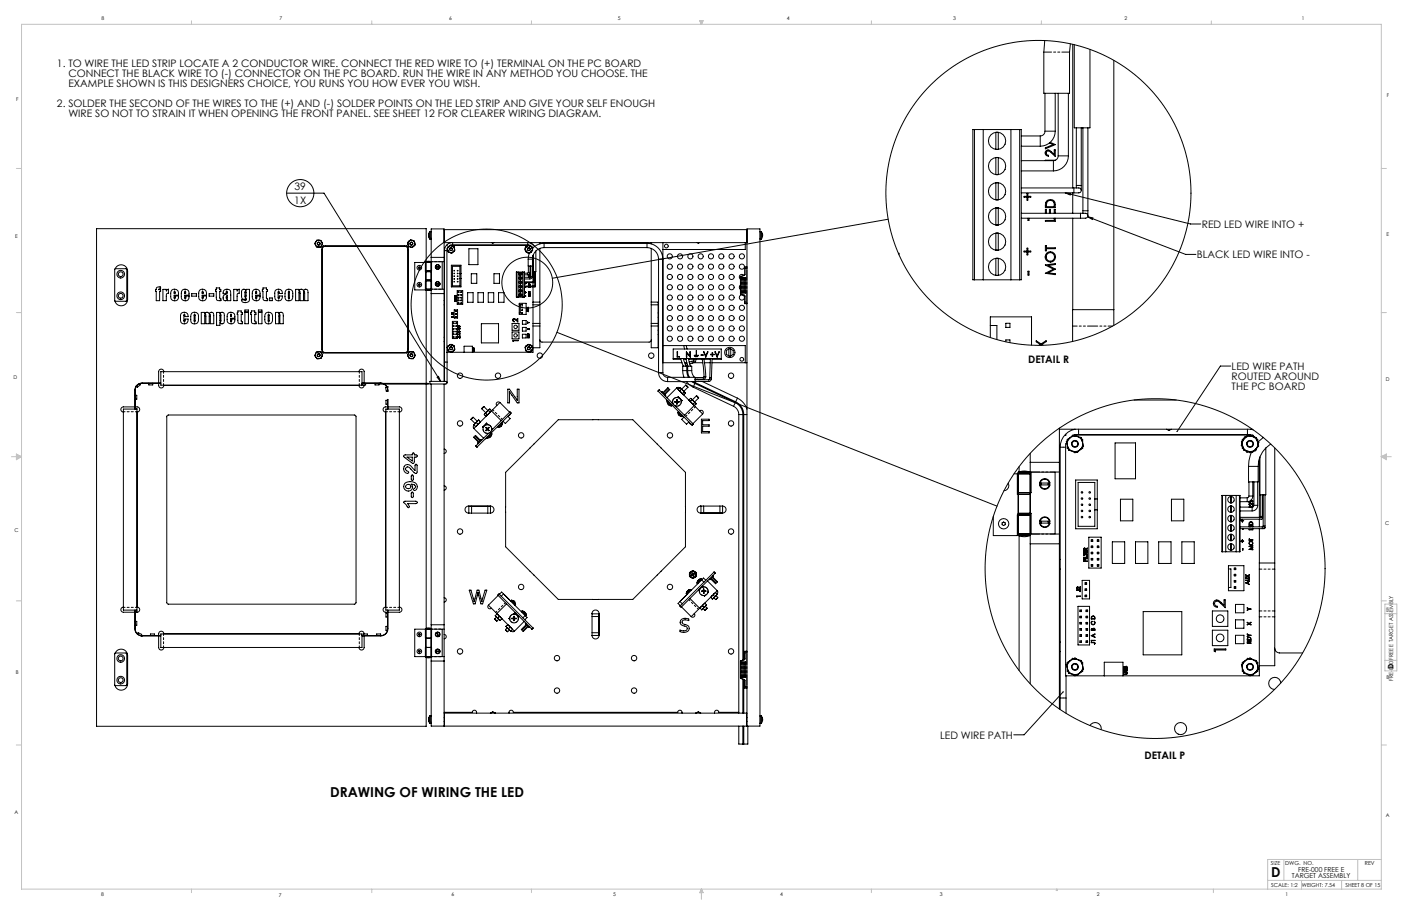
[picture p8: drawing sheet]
<svg xmlns="http://www.w3.org/2000/svg" width="864mm" height="559mm" viewBox="0 0 864 559" stroke-linecap="round" stroke-linejoin="round" font-family="sans-serif">
<defs><g id="words">
<g font-size="8.5">
<text x="203" y="492">DRAWING OF WIRING THE LED</text>
<text x="784" y="541">D</text>
</g>
<g font-size="6.4">
<text x="35" y="41">1. TO WIRE THE LED STRIP LOCATE A 2 CONDUCTOR WIRE. CONNECT THE RED WIRE TO (+) TERMINAL ON THE PC BOARD</text>
<text x="42" y="47">CONNECT THE BLACK WIRE TO (-) CONNECTOR ON THE PC BOARD. RUN THE WIRE IN ANY METHOD YOU CHOOSE. THE</text>
<text x="42" y="53">EXAMPLE SHOWN IS THIS DESIGNERS CHOICE, YOU RUNS YOU HOW EVER YOU WISH.</text>
<text x="35" y="66">2. SOLDER THE SECOND OF THE WIRES TO THE (+) AND (-) SOLDER POINTS ON THE LED STRIP AND GIVE YOUR SELF ENOUGH</text>
<text x="42" y="72">WIRE SO NOT TO STRAIN IT WHEN OPENING THE FRONT PANEL. SEE SHEET 12 FOR CLEARER WIRING DIAGRAM.</text>
<text x="182" y="117">39</text>
<text x="181" y="126">1X</text>
<text x="741" y="140">RED LED WIRE INTO +</text>
<text x="738" y="159">BLACK LED WIRE INTO -</text>
<text x="634" y="224">DETAIL R</text>
<text x="759" y="228">LED WIRE PATH</text>
<text x="759" y="234">ROUTED AROUND</text>
<text x="759" y="240">THE PC BOARD</text>
<text x="579" y="456">LED WIRE PATH</text>
<text x="706" y="468">DETAIL P</text>
</g>
<text font-size="4.7" x="859" y="412" transform="rotate(-90 859 412)">D</text>
<g font-size="4.2">
<text x="800" y="538">FRE-000 FREE E</text>
<text x="796" y="542">TARGET ASSEMBLY</text>
</g>
<g font-size="3.4">
<text x="859" y="420" transform="rotate(-90 859 420)">FRE-000 FREE E TARGET ASSEMBLY</text>
<text x="783" y="533">SIZE</text>
<text x="792" y="533">DWG. NO.</text>
<text x="841" y="533">REV</text>
<text x="784" y="547">SCALE: 1:2</text>
<text x="803" y="547">WEIGHT: 7.54</text>
<text x="829" y="547">SHEET 8 OF 15</text>
</g>
<g font-size="3.2">
<text x="62" y="12">8</text>
<text x="172" y="12">7</text>
<text x="277" y="12">6</text>
<text x="381" y="12">5</text>
<text x="485" y="12">4</text>
<text x="588" y="12">3</text>
<text x="693" y="12">2</text>
<text x="802" y="12">1</text>
<text x="855" y="60">F</text>
<text x="10" y="62">F</text>
<text x="9" y="147">E</text>
<text x="855" y="145">E</text>
<text x="8" y="234">D</text>
<text x="854" y="235">D</text>
<text x="9" y="328">C</text>
<text x="854" y="324">C</text>
<text x="10" y="416">B</text>
<text x="855" y="419">B</text>
<text x="9" y="502">A</text>
<text x="854" y="504">A</text>
<text x="62" y="553">8</text>
<text x="172" y="553">7</text>
<text x="278" y="553">6</text>
<text x="378" y="553">5</text>
<text x="481" y="553">4</text>
<text x="579" y="553">3</text>
<text x="676" y="553">2</text>
<text x="792" y="553">1</text>
</g>
<text font-size="2" x="856" y="378" transform="rotate(-90 856 378)">REV</text>
</g></defs>
<g fill="none" stroke="#000" stroke-width=".62">
<path d="M644 25l-1 7v26h16v-26l1-5M661 27v89M662 28v51h10v-49M687 37v154M644 58v23a2.9 2.9 0 0 1-3 3h-11M650 58v23a9 9 0 0 1-9 9h-11M652 58v38a3 3 0 0 1-3 3h-19M659 58v38a9 9 0 0 1-10 9h-19M600 80h30v93h-30zM601 80v93M606 80v93M623 80v93"/>
<path d="M629 80v93M663 79v37M667 79v38M668 79v53M671 79v54M614 97h1v11h-1zM614 82h1v10h-1zM645 93h2l3 2v-3v5l-2-3a1.5 1.5 0 0 0-2-1 1.5 1.5 0 0 0 0 3 2 2 0 0 1-2-1 2 2 0 0 1 1-2zM647 88l2 1-5 2v1l6-3M647 88l3 1M650 89h.1M650 99h.1"/>
<path d="M650 99h-6M177 119h23l72 116M614 113h1v10h-1zM630 116h34a1.8 1.8 0 0 1 3 1 1.8 1.8 0 0 1-3 2h-34M657 119h3v1zM657 119l77 19h6M661 119v13M547 135l-207 37M614 128h1v11h-1zM630 132h38a1.8 1.8 0 0 1 3 1 1.8 1.8 0 0 1-3 2h-38M631 121h2v-2h1v2h1v1h-1v1h-1v-1h-2zM634 135v1v-1"/>
<path d="M644 132v-3h1v3M645 124a3 3 0 0 1 4-1 3 3 0 0 1 1 3v2h-6zM646 124a2.7 2.7 0 0 1 3 0 2.7 2.7 0 0 1 1 3h-5v-2zM647 132v-3h1v3M650 132v-3v3M650 135v1h-6h6v-1M661 135v56M670 134h4l-1 1zM670 134l61 23h6M195 151l1 1M195 151v1h1M195 149v2"/>
<path d="M195 149l-1 1 1 1M197 148h1v1M197 148l1 1M197 148l-2 1M197 148h-2v1M198 151l-2 1M198 151v1a1.2 1.2 0 0 1-2 0M198 149l1 1-1 1M198 149v2M199 152h52v65l-52 1v-1l-1-64zM199 153l2-1h48a2.1 2.1 0 0 1 2 2v61a2.1 2.1 0 0 1-2 2h-48a2.1 2.1 0 0 1-2-2v-61zM251 151l2 1"/>
<path d="M251 151l1 1h1M252 149l-1 2M252 149h-1v2M254 148l-2 1M254 148l2 2M254 148h-1l-1 1M254 148l1 1 1 1M255 152h-2M255 152l-1 1-1-1M256 150l-1 2M256 150v1l-1 1M264 145l1 2"/>
<path d="M264 145h.1M264 145v-1v2v-1M265 147h.1M266 147h-1M266 143h-1l-1 2M266 159v2M266 159v-18h8v18M266 159h8M274 159v22M274 150h186M274 142h186M275 154v63h54v-31"/>
<path d="M276 151h-1M276 154v1M276 154v1l1 1M276 154l1 2M277 152l-1 2M277 152l-1 1v1M277 152l-1 1M277 156h1M278 151h49M278 151l1 1M278 150a5 5 0 0 0-4 5v80M279 152l1 1"/>
<path d="M279 152h-2M279 152h1v1M279 152l-2-1v1M279 151h-1M280 155l-3 1M280 155l-1 1h-2M280 152v1M280 153v2M280 153v1v1M280 155h-1M289 153h6v10h-6zM303 150h1"/>
<path d="M324 154v1M324 154l1 2M324 154v1l1 1M324 152v1M324 152v2M324 152v1v1M325 156h.1M325 152l-1 1M325 151h1M326 156v4v8h-3M326 151h.1M326 152h1"/>
<path d="M326 150h2l2 2M327 152l1 1M327 152h-3M327 152h1v1M327 152l-2-1-1 1M328 155l-3 1M328 155l-1 1h-2M328 152v1M328 155l-1 1M328 153v2M328 153v1v1M328 153l3-2 4-1h64a10 10 0 0 1 10 10"/>
<path d="M328 153v1M329 158v16M329 157v11h1M330 155v13M333 150h.1M333 153v33M401 150h.1M401 153v33M409 150v80a2.9 2.9 0 0 0 3 3h22v-1M430 150h1M459 150v4h-50M468 143h1l1 2"/>
<path d="M470 144v1M470 144h.1M470 145h.1M470 145l-1 2h-1M554 156v1M614 159h1v11h-1zM614 144h1v10h-1zM633 153h1v2h1h-1v2h-1v-2h-2h2zM644 152h1v1h5h-5v2h-1zM71 166h7v20h-7zM71 166a4 4 0 0 1 4-3 4 4 0 0 1 4 4v18a4 4 0 0 1-4 4 4 4 0 0 1-4-3M97 177h2v1h-1l1 1v1h-1v5h-2v-6z"/>
<path d="M100 178h3v1l1-1v3h-1v4h-3zM106 179a2.7 2.7 0 0 1 3 0 2.7 2.7 0 0 1 1 3h-3v2h1v-1h2a2.4 2.4 0 0 1-2 3 2.4 2.4 0 0 1-3-3zM107 180l1 1h-1zM112 179a2.7 2.7 0 0 1 4 0 2.7 2.7 0 0 1 1 3h-3v2l1-1h2a2.4 2.4 0 0 1-3 3 2.4 2.4 0 0 1-2-3v-3zM114 180v1zM123 179a2.7 2.7 0 0 1 3 0 2.7 2.7 0 0 1 1 3h-2v2v-1h2a2.4 2.4 0 0 1-2 3 2.4 2.4 0 0 1-3-3zM125 180v1zM133 178h2v1h1v1h-1v4h1v1h-3v-5zM138 179a2.6 2.6 0 0 1 4 0 2.6 2.6 0 0 1 0 3v3h-2a1.5 1.5 0 0 1-2 0 1.5 1.5 0 0 1 0-2 2.4 2.4 0 0 1 2-2v-1l-1 1h-1zM144 178h2v1l1-1v3h-1v4h-2zM149 179l5-1v6a2.5 2.5 0 0 1-2 3 2.5 2.5 0 0 1-3-2h3v-1l-1 1a1.6 1.6 0 0 1-2-1 1.6 1.6 0 0 1 0-1zM151 180h1l-1 3z"/>
<path d="M156 179a2.7 2.7 0 0 1 3 0 2.7 2.7 0 0 1 1 3h-2v2v-1h2a2.4 2.4 0 0 1-2 3 2.4 2.4 0 0 1-2-3v-3zM158 180v1zM162 178h2v1h1v1h-1v4h1v1h-3v-5zM170 179a2.4 2.4 0 0 1 3 0 2.4 2.4 0 0 1 1 2h-2v-1v4v-1h2a2.4 2.4 0 0 1-2 3 2.4 2.4 0 0 1-3-3v-3zM176 179a2.5 2.5 0 0 1 3 0 2.5 2.5 0 0 1 1 2 3 3 0 0 1-2 5 2.1 2.1 0 0 1-2-3zM178 180v4zM182 178h2v1l2-1 1 1 1-1 1 1 1 6h-2v-5l-1 5h-2v-5h-1v5h-2zM258 165h1h-1zM258 175l1 1h-1zM263 179h3M263 167h3zM263 161h3"/>
<path d="M263 173h3zM263 162h3M263 178h3M263 161v18M263 161v-20h-203v307h203v-43M263 179v57M266 168h-4v-6h-6v17h6v-6h4M266 179v2M266 161v18M266 167v-6h7v17h-7v-5M268 175h3a1.5 1.5 0 0 1-1 2 1.5 1.5 0 0 1-2-2zM268 165h3a1.5 1.5 0 0 1-1 1 1.5 1.5 0 0 1-2-1z"/>
<path d="M269 175h.1M269 164v1M269 174h1l1 1h-3zM269 164l1-1 1 1h-3zM271 175h.1M271 164v1M278 164h6v13h-6zM279 164h4v12h-4zM282 179h3v9h-3zM282 180h1zM283 169h1M283 172h1"/>
<path d="M284 180h1zM291 169h3v6h-3zM304 169h4v6h-4zM318 168h5v15h-5zM318 168v15M319 168v15M321 178v2zM321 176v2zM321 173v2zM321 171v1zM321 168v2zM322 168v15"/>
<path d="M323 172h4l1-1v-11a7 7 0 0 1 7-7h64a7 7 0 0 1 7 7v70a6 6 0 0 0 6 5h16v-2M323 176l7 1h-7M323 174h6M324 175h.1M324 174v1v-1M324 177h.1M326 164h2M326 180h.1M326 171h.1M326 176h.1M326 177h.1M326 170h.1"/>
<path d="M326 180h1M326 169h1l-1 1 1-1zM326 175v1M326 175l1 1M326 175l1 1h-1M326 170l1 1v-1M327 176h.1M327 177h.1M327 164l-1 5v1h-3M327 171h.1M327 169h.1M327 177h-1"/>
<path d="M327 180h.1M327 171h-4M327 164v7M329 174v2M329 177v9M329 174h.1M329 168v6M330 168v8M330 168v9M456 176v1v2M456 171v10l3 1v5M456 171h1"/>
<path d="M457 180h3M458 172h.1M458 180h.1M458 172v8M459 170a1.6 1.6 0 0 0-3 0 1.6 1.6 0 0 0 0 2M459 180h.1M459 172h.1M459 172v8M460 171h.1M460 171h-3v10h3M460 172h-3M460 180h.1"/>
<path d="M460 172h.1M460 171v10M460 165h-1v5l-3 1M634 167v3zM644 163h6l-4 1 4 2M644 163h.1M644 169h.1M644 163l5 3-5 3M650 166h.1M650 166l-4 2 4 1h-6M112 193a2.4 2.4 0 0 1 3 0 2.4 2.4 0 0 1 1 2h-2l-1-1v4h1v-1h2a2.4 2.4 0 0 1-2 3 2.4 2.4 0 0 1-3-3v-3zM118 181h3v2h-3z"/>
<path d="M118 193a2.5 2.5 0 0 1 3 0 2.5 2.5 0 0 1 1 2 3 3 0 0 1-2 5 2.1 2.1 0 0 1-2-3zM120 194v5zM124 193h2h2h1h1h1l1 7h-2l-1-6v6h-2v-6h-1v6h-2zM129 181h3v2h-3zM133 193h3h1h1v5a1.6 1.6 0 0 1 0 2 1.6 1.6 0 0 1-2-1v2h-3zM136 194v5zM140 182v2zM141 193a2.7 2.7 0 0 1 3 0 2.7 2.7 0 0 1 1 3h-3v2h1v-1h2a2.4 2.4 0 0 1-2 3 2.4 2.4 0 0 1-3-3v-3zM142 194h1v1h-1zM147 192h2v1v1v4l1 1v1l-3-1-1-5zM151 193h2v7h-2zM151 191h2v1h-2z"/>
<path d="M155 192h2v1h1v1h-1v4l1 1v1l-3-1v-5zM159 193h2v7h-2zM159 191h2v1h-2zM164 193a2.5 2.5 0 0 1 3 0 2.5 2.5 0 0 1 1 2 3 3 0 0 1-2 5 2.1 2.1 0 0 1-3-3zM165 194l1 1v4zM166 184h2v1h-2zM170 193h2a1.5 1.5 0 0 1 2 0 1.5 1.5 0 0 1 1 2v5h-2l-1-6v6h-2zM266 181v54M266 181h8M274 185h.1M274 181v54M274 188h.1"/>
<path d="M278 193h1h1v1zM279 194h.1M279 196h.1M279 193h.1M279 198h3v11h-3zM279 199l1 1zM280 195l-1 1M280 195h.1M280 191h2v5h-2zM280 185h.1M280 184h.1M280 183h1v1h-1"/>
<path d="M280 183h.1M280 183h1M280 183v1M280 184h1M281 195v1zM281 186h.1M281 192h.1M281 184v-1v1M281 193v1zM281 183v-1l-1 1M281 183h.1M281 199l1 1z"/>
<path d="M281 184v1h-1M281 184h.1M281 185h-1v1h1M281 182v1M281 185h.1M282 185h1zM282 183l1 1zM282 187h1zM282 182h1zM284 185h1zM284 183l1 1zM284 187h1z"/>
<path d="M284 182h1zM288 181h4v5h-4zM295 181h3v5h-3zM297 200h10v11h-10zM301 181h3v5h-3zM307 181h4v5h-4zM316 199h4v5h-4zM316 197h1l2 1v-2v3l-2-2a.7 .7 0 0 0-1 0 .7 .7 0 0 0 1 1h-1zM320 187h4v7h-4zM320 188h1v5h-1M321 181v2zM322 193h.1"/>
<path d="M322 191v1zM322 188h.1M322 189v1zM322 198h2v2h-2zM324 180h.1M324 180v1zM324 183h.1M324 182v1M324 182h.1M325 192h.1M325 190l1 1zM325 192l1-1v1"/>
<path d="M325 192h1M325 190h1M325 190h.1M325 191h.1M325 199h.1M325 199h1h-1h1M325 199h1M325 191h1M326 181h.1M326 183h.1M326 191h.1M326 182h.1"/>
<path d="M326 182h1l-1 1M326 199h.1M326 190h.1M326 192h.1M326 190h-1h1M326 180l1 1h-1M326 180v1M327 182h.1M327 182l-1 1h1h-1M327 182h-1h1M327 182h-1M329 186h4"/>
<path d="M333 186v28h-4M401 186h5v28h-5zM406 193h.1M406 196h.1M459 187h.1M459 187h1M460 181h.1M460 187h.1M620 199h3v3h-3zM661 191v20M661 191h26M687 191v10"/>
<path d="M194 218l1 2M194 218v1l1 1M196 217l-2 1M196 217l2 1M196 217h-1l-1 1M196 217h1l1 1M198 218v2M198 218l1 1-1 1M198 220l-1 1M198 220v1h-1M252 220l1 1M252 220v1h1"/>
<path d="M252 218v2M252 218l-1 1 1 1M254 217l-2 1M254 217l1 1M254 217h-1l-1 1M254 217h1v1M255 218l1 1-1 1M255 218v2M274 211h.1M274 208h.1M276 217v19M276 215v1"/>
<path d="M276 215a1.2 1.2 0 0 0 1 2M276 215l1 2M277 213l-1 2M277 213l-1 1v1M277 213l-1 1M277 217h1M278 213h1M279 213l1 1M279 213h-2M279 213a1.2 1.2 0 0 1 1 1M279 213l-2-1v1M279 206h1z"/>
<path d="M279 204l1 1zM279 201h1zM279 203h1zM279 208h1zM280 216l-3 1M280 216l-1 1h-2M280 213v1M280 214v2M280 214v1v1M280 216h-1M281 206h1zM281 201h1z"/>
<path d="M281 203h1zM281 204l1 1zM281 208h1zM283 208h.1M283 206h.1M283 201l1 1h-1M283 201v1M283 205h.1M283 202v1zM283 204v1M283 208v1M283 204h.1"/>
<path d="M283 204l1 1h-1M283 209h.1M284 208h-1M284 206v1l-1-1M284 206h.1M284 208h.1M284 206h-1M286 217v-3h5v3M291 216h1M291 217h1M291 216h.1M291 217h.1"/>
<path d="M292 215h-1M292 215h.1M292 216h.1M292 216v1M316 205h4v4h-4zM316 210h3h-2v1zM322 202h2v2h-2zM322 206h2v2h-2zM324 215v1M324 215a1.2 1.2 0 0 0 1 2M324 215l1 2M324 213v1v1"/>
<path d="M324 213v2M325 213l-1 1M325 206h1l-1 1 1-1zM325 203h.1M325 206h.1M325 203h1M325 207h.1M325 217h1M325 207h1h-1zM326 213h1M326 208h-1h1h-1h1M326 208h.1"/>
<path d="M326 207h-1M326 203h-1h1M326 203h.1M327 213l1 1M327 213h-3M327 213h1v1M327 213l-2-1-1 1M328 216l-3 1M328 216l-1 1h-2M328 213v1M328 214v2M328 214v1v1"/>
<path d="M328 216h-1M333 210l1 1h66l1-1M343 205l272 107M406 206h.1M406 204h.1M409 213h50v11M417 217l1 3h1h-2zM422 213v2M423 213h.1M423 213l1 2M423 217l2 3 1-3v3l-3-2v2zM428 219h2z"/>
<path d="M428 219h2M429 220h1zM429 216v3zM432 219h1zM434 217l1 3 1-3-1 3zM438 219h1v-1v1h1h-1v1v-1zM441 217l1 3 1-3-1 3zM449 215l-1 1v3h1M449 215v4M449 215h1M449 219h1M450 215l2 1v3h-2"/>
<path d="M450 215v4M610 208v-13h26v18M610 201h5v8M620 211v-1h3v1M641 213h1M643 213l-1-1 3-1v-1l-3 2-3-2v1l2 1-1 1M84 238h.1M86 237h.1M86 237h1l-2 2-1-1M92 236v1h2v-1M99 236h-11a4 4 0 0 0-5 5v11M99 229h124v9h-124z"/>
<path d="M101 229a1.6 1.6 0 0 0-2-1 1.6 1.6 0 0 0-1 1v9a1.6 1.6 0 0 0 1 1 1.6 1.6 0 0 0 2-1h120a1.6 1.6 0 0 0 2 1 1.6 1.6 0 0 0 1-2M195 220l2 1M195 220l1 1h1M221 229a1.6 1.6 0 0 1 2-1 1.6 1.6 0 0 1 1 1v7M223 236h12a4 4 0 0 1 4 5 4 4 0 0 0-4-5M223 236h12M225 236v1h-2M231 236v1h3v-1M234 237h3M236 236h28v1h-27M238 239v2h1M239 239h.1"/>
<path d="M255 220v1h-2M255 220l-2 1M263 237v151M265 235h10a.8 .8 0 0 1 1 1 .8 .8 0 0 1-1 1h-10zM266 237v148M269 233l1-1 2 3zM274 237v148M409 224h11M415 221h30M417 239l3 3M417 239l-6 6M419 239h-2"/>
<path d="M419 239h1M419 239l-1 1M419 239h.1M420 239v1M420 239l1 2M420 222l1 4M420 222h-5v-7h30v7h-6M421 222h2l1 4M421 222l2 4M422 224h1M423 238h.1M423 238l-3 2"/>
<path d="M423 221h.1M423 235l4 4 25 12a6 6 0 0 1 3 5v184M423 226h-2l1 7M423 226v4l1 3M423 238l1 1M423 226h1M423 224v1M423 226h.1M424 225l-1 1M424 226h2l1 4 1 3M424 226v4l1 3M424 239l-2 2"/>
<path d="M425 221h-1M427 235l26 13a8 8 0 0 1 5 8v151M427 235l26 13a9 9 0 0 1 5 8v151M427 224h6M428 222l-3 1M428 222h-4l2 4M428 221a1.1 1.1 0 0 0-1 1 1.1 1.1 0 0 0 2 1v-2M428 223l-3 1M429 222h4M429 221h.1M430 234h1M433 221l1 12"/>
<path d="M433 235l23 11 2 2 2 4M434 222h4M434 221l1 11h-1M434 224h4M435 232l-1 2h-6M435 220h.1M438 233l-1 1h-9M438 233h1l-2 2h-9M438 221v12M439 224h21M439 221v12M442 220h.1"/>
<path d="M759 226h-7l-26 40M76 254a1.6 1.6 0 0 1-2-1 1.6 1.6 0 0 1 2-2h9a1.6 1.6 0 0 1 1 2 1.6 1.6 0 0 1-1 1v120a1.6 1.6 0 0 1 1 2 1.6 1.6 0 0 1-1 2h-9a1.6 1.6 0 0 1-2-2 1.6 1.6 0 0 1 2-2M83 244h1v2h-1M83 252h1M84 252h-8v124h8M84 252v124M103 256h116v116h-116zM238 254a1.6 1.6 0 0 1-2-1 1.6 1.6 0 0 1 2-2h8a1.6 1.6 0 0 1 2 2 1.6 1.6 0 0 1-2 1M238 252h8v124h-8zM239 252v-6v6M239 247h-1v2h1M290 259l3 2"/>
<path d="M291 258l-1 1M292 257l-1 1M292 257l2 3M294 260v1M294 260l-1 1M295 259l-1 1M295 259l1 1M297 252l2 3M298 251l-1 1M298 251h.1M298 251l3 2M299 256v1"/>
<path d="M299 255v1M299 255h.1M299 255l1 1M300 257h-1M300 254l-1 1M300 256l-1 1M301 253l-1 1M301 253l1 1M301 255l-9 9M301 255l-1 1M301 253h.1M302 252l-1 1"/>
<path d="M302 252l1 1M302 254l-1 1M303 253l-1 1M303 253v1M303 253l-2 2M303 253l6 6M308 248l-5 5M308 248a1.3 1.3 0 0 0-2 0 1.3 1.3 0 0 0 0 2M308 248l6 6M309 259l-5 6M313 240h1l5 7v-7h1v8h-1l-5-7v7h-1zM313 257l1 1-2 3-2-1"/>
<path d="M314 241h.1M314 254l1 1M314 254l-5 5M315 255l-2 2M315 255l-21 21M315 255h.1M406 241v-1l9 9M406 241h.1M406 241l21 21M408 242l2 2M409 242l3-3-3 3M410 243l3-3-3 3"/>
<path d="M411 246l1 1M411 249h.1M411 249h1M412 247l-1 2M412 247h.1M412 249v1M412 249h.1M412 250h1M412 250h.1M413 250h1M413 250h.1M414 250h.1"/>
<path d="M414 248l1 1M415 248l-1 1M416 251h1M417 248h.1M417 251l-1-1 11 12M417 246v2h2h-2v1v-1h-1h1zM417 249h.1M417 247h.1M418 254v1M418 254h.1M418 248h.1M418 255l1 1"/>
<path d="M418 255h.1M418 240l1 1M418 240h.1M418 245l2 2v1M418 245h.1M419 256h.1M419 256v1M419 241l1 1M419 257h1M419 257h.1M420 242l6 6M420 242l1 1"/>
<path d="M420 240l1 1M420 240l-1 1M420 247h.1M420 257h.1M421 256l-1 1M421 241l1 1M421 243h.1M422 257l-2 2 2 1 1 2 2-2M422 242h.1M422 242l-1 1M422 242v1h-1M425 247h1"/>
<path d="M425 247h.1M426 247v1M426 246h.1M426 246l-1 1M426 246v1M426 246l1 1M426 248l1 1M426 248l2 2M426 247h1M426 247h.1M427 249l1 1M427 247l1 1"/>
<path d="M427 247l2 2M428 250h.1M428 250l5 5M428 250l-6 6M428 248l1 1M428 248l-1 1M429 249h.1M429 249l-1 1M429 244l1 1M429 244l-2 3M430 245h1M431 245l-3 3"/>
<path d="M431 253a1.3 1.3 0 0 1 2 0 1.3 1.3 0 0 1 0 2M432 259h5h-4v3h4v1h-4v3h4v1h-5zM433 255l-6 6M699 247h26M274 277a1.3 1.3 0 0 1 1 1 1.3 1.3 0 0 1-1 2M292 264l6 6M292 262l1 1M292 262v1v1M293 261l-1 1M293 263h.1M294 261h-1M294 261l1 1"/>
<path d="M294 276h.1M295 262l-2 1M295 272l-3-3v1l3 3M296 260l-1 2M296 260h.1M296 272l-3-3 3 3M297 271l-3 2 1 1M298 263v1M298 263h.1M299 264h2v1v1l-1-1v1v-1zM300 265h.1M300 261h.1"/>
<path d="M300 264h.1M300 270h.1M300 270h1M300 270l-1 1M301 270h.1M301 264h.1M301 262l-1-1-2 2v1M301 265h.1M301 267l-8 8 1 1M302 270h-1M302 270h.1M302 269h.1"/>
<path d="M302 269v1M303 267v1M303 269h-1M303 269h.1M303 268h.1M303 264l1 1M303 268v1M303 264v1h1M304 265h-1M307 263v1M307 264h.1M308 263l-1 1"/>
<path d="M308 263h.1M309 263h.1M309 263h-1M309 261h1M310 262l-1 1M310 262h.1M310 261h.1M310 261v1M328 275l16-16h46l33 32v46l-33 33h-46l-32-33v-46zM425 260l1 2M427 262h.1M635 280v5"/>
<path d="M653 264v21M653 265h119M657 273v144h119v-70M657 268v1M658 275v2h1M658 275a2.7 2.7 0 0 0 3 3M658 275a5 5 0 0 0 3 3M659 270a5 5 0 0 0-1 5M659 270a2.8 2.8 0 0 0-1 5M660 270l-2 1v1M661 279h2M661 268h111"/>
<path d="M662 269l1-1 1 1M663 265a11 11 0 0 0-9 11v162M664 269a5 5 0 0 1 3 3M664 269a5 5 0 0 0-5 1M664 269a2.7 2.7 0 0 1 3 3M664 269l-3-1-2 2M665 268h-2M666 277a5 5 0 0 1-5 1M666 277a3 3 0 0 1-5 1M667 271v2M667 272a5 5 0 0 1-1 5M667 272v1a2.7 2.7 0 0 1-1 4"/>
<path d="M667 276v1l-1 1M687 273h13v22h-13zM719 265l2 1 1-1M766 274l-1 1 1 1M766 275v2M766 275a5 5 0 0 0 3 3M766 275a2.8 2.8 0 0 0 3 3M767 271h-1v1M767 270a5 5 0 0 0-1 5M767 270a2.8 2.8 0 0 0-1 5M768 278l1 1M768 269l-1 1-1 1"/>
<path d="M769 268h1M770 279h1M770 269l1-1v1M771 269h1l1 1M771 265h2M772 269a5 5 0 0 1 3 3M772 269a5 5 0 0 0-5 1M772 269a2.7 2.7 0 0 1 3 3M772 269l-3-1-2 2M774 277a5 5 0 0 1-5 1M774 277a3 3 0 0 1-5 1M775 271v1"/>
<path d="M775 276l-1 2h-1M775 272a5 5 0 0 1-1 5M775 272v1a2.7 2.7 0 0 1-1 4M776 272v2M778 270h1M779 270l-3 3M780 276v29h-3v-23M783 274a16 16 0 0 0-7 14v9h-6a47 47 0 0 1 1-16v-2M786 276v71M249 281h5l1-2v2h2v1h-2v3v1l-6-4zM250 287a3 3 0 0 1 5 2l1 1v-3a.7 .7 0 0 1 0-1 .7 .7 0 0 1 1 1v4l-1 1-4-4a1.3 1.3 0 0 0-2 0 1.3 1.3 0 0 0 1 2l1 1v1a2.6 2.6 0 0 1-3-2 2.6 2.6 0 0 1 1-3zM250 298a5 5 0 0 1 7 2v2l-2 1a1 1 0 0 1 0-2 1 1 0 0 1 1 0v-2h-3a2.7 2.7 0 0 1-1 4 2.7 2.7 0 0 1-3-4z"/>
<path d="M251 282h3v2zM254 293l1 1v2h-1zM274 300a1.3 1.3 0 0 1 1 1 1.3 1.3 0 0 1-1 1M621 298a3 3 0 0 1-2 5M625 292h2v13h1M628 291h7M628 292h7M628 291a8 8 0 0 1 7 0M628 288v3M635 291h-7v39h7M635 285v6M635 291v39"/>
<path d="M635 285h18M641 299h6a3 3 0 0 1-3 3 3 3 0 0 1-3-3zM642 298v1M642 296a3 3 0 0 1 5 2h-6zM646 298v1M653 285v50M663 296h13v30h-13zM665 298h10v27h-10zM770 297v9l-1 1h-5M772 297v9a3 3 0 0 1-3 3h-5M773 297v15l-1 1h-8M775 297v15a3 3 0 0 1-3 3h-8"/>
<path d="M776 283v36M249 309h7l1 1-1 1h-5l1 2zM254 304h1v2l-1 1v-1zM289 316h13M291 312h-2v4M301 312h1M302 312a2.2 2.2 0 0 1 3 2 2.2 2.2 0 0 1-3 2M302 312h-13a2.2 2.2 0 0 0-2 2 2.2 2.2 0 0 0 2 2M302 312v4M432 312h13M432 312v4h2M432 312a2.2 2.2 0 0 0-2 2 2.2 2.2 0 0 0 2 2h13"/>
<path d="M444 316h1M445 312a2.2 2.2 0 0 1 3 2 2.2 2.2 0 0 1-3 2M445 312v4M628 318h7zM628 304h7zM628 305h7zM628 317h7zM628 318h-1v12h-15v-11M635 304h1v-13h14v38h-14v-12h-1M642 320a3 3 0 0 1 5 1h-6zM675 314h1M675 308h1"/>
<path d="M691 308h7v13h-7zM722 308h8v13h-8zM753 306h11v34h-11zM754 306v34M756 306v34M759 318v4zM759 312v4zM759 306v4zM762 306v34M764 306v34M764 319h13a.8 .8 0 0 1 1 0 .8 .8 0 0 1-1 1h-13M770 310l2 1v-1v2l-1-1-1 1z"/>
<path d="M771 309h1l-2 1 2-1M771 309h1M772 309h.1M772 313h-2M777 305v14M778 305v15M779 305v20M780 305v21M618 323l1-1 1 1v1h-1h-1zM628 330h7M628 329h7M628 330a8 8 0 0 0 7 0"/>
<path d="M628 330v84M635 330v5M635 335v87M635 335h18M641 323h6a3 3 0 0 1-3 2 3 3 0 0 1-3-2zM642 321v2M646 321v2M653 335v102M668 340v1h1v-1v1h1v-1v1h-2zM668 338h1v1l1-1-1 1h1h-2zM668 338l1 1h-1zM671 331h8v19h-8z"/>
<path d="M673 333h1v1h-1zM673 337h1v1h-1zM676 333h1v1h-1zM676 337h1v1h-1zM686 334h7v14h-7zM700 334h8v14h-8zM714 334h8v14h-8zM729 334h7v14h-7zM759 335v4zM759 324v4zM759 330v3zM764 325h14a.8 .8 0 0 1 1 0 .8 .8 0 0 1 0 1h-15"/>
<path d="M765 334h1v-1v1h1h-1v1v-1zM766 320v1h1h-1v1v-1h-1h1zM766 338v1zM766 326v1v-1M770 332v1h2h-2v1zM770 337h2h-1l1 1M770 325v-1v1M770 337h.1M770 339h.1M770 337l2 1-2 1M770 322h2v2h-2zM770 322a1 1 0 0 1 2 0 1 1 0 0 1 0 1h-2z"/>
<path d="M771 325v-1v1M772 325v-1v1M772 326v1h-2h2v-1M772 338h.1M772 338l-1 1h1h-2M776 320v5M776 326v21M425 354l1 2M425 354v2h1M426 353h-1v1M426 353l-1 1M426 356h2"/>
<path d="M426 353h2M426 353l1-1 1 1M426 356l1 1 1-1M427 354v1M427 354l-1 1h1M427 355h.1M427 354h.1M427 354v-1v1M427 354h1h-1M428 353l1 1M428 353h1v1M429 354l-1 2"/>
<path d="M429 354v2h-1M430 360h.1M430 359v1M430 359h.1M430 358v1M430 358h.1M431 358h.1M431 358h-1M431 357v1M431 357h.1M432 357h-1M432 357h.1"/>
<path d="M432 357l1 1M435 358l-1-1-16 15 1 2M436 358l6 6M438 357l3 3-3-3M439 356l3 3-3-3M439 355h1l-2 3-1-1M440 353l-21 21M440 353h.1M440 353l1 1-8 8M653 345h1M654 351h-1M667 358h5v11h-5z"/>
<path d="M668 345v1h1v-1v1h1h-2zM668 341l2 1h-2v1zM668 344h2v-1v1M668 344l2 1zM668 344h.1M669 359h1v1h-1zM673 341h1v1h-1zM673 344h1v1h-1zM673 348h1v1h-1zM676 344h1v1h-1zM676 341h1v1h-1zM676 348h1v1h-1z"/>
<path d="M757 351h2v11h-2M757 349h10v15h-10zM761 350h1v1h-1zM761 354h1v1h-1zM761 358h1v1h-1zM768 359h.1M768 357h1a.8 .8 0 0 1 1 0 .8 .8 0 0 1-1 1h-1h2v-1zM768 354l1 1 1-1-1 1 1 1-1-1-1 1 1-1zM768 359l2-1-1 1v1l1 1zM768 359h1v1zM776 347h10M786 347v64h-10"/>
<path d="M83 376v12a4 4 0 0 0 5 4h11M84 376v2M238 374a1.6 1.6 0 0 0-2 2 1.6 1.6 0 0 0 2 2h8a1.6 1.6 0 0 0 2-2 1.6 1.6 0 0 0-2-2M239 376v12a4 4 0 0 1-4 4h-12M239 378h-1v3h1M274 369a1.3 1.3 0 0 1 1 1 1.3 1.3 0 0 1-1 1M295 365l-2 7h-1l-3-8h1l2 7 2-7h1l2 7M295 365h.1M295 365l1 7h1l3-8h-1l-2 7M297 371h.1M301 373l5 5M301 373a1.3 1.3 0 0 0 0 2 1.3 1.3 0 0 0 2 0"/>
<path d="M305 380l1 1M306 378l11 11M306 379l2 1M306 379l-1 1M306 379h.1M307 367l5 5M307 367l-6 6M308 366l-1 1M308 366h.1M308 366l21 21M308 367l1-2 1 1 15 15-2 1M311 367l3 3"/>
<path d="M311 367h.1M312 372l-6 6M312 372l6 6M314 370h.1M315 370v1M315 370h.1M315 370l2 1M316 370l1 1zM317 371h.1M317 371l1 2M317 378h1h-1M318 378l-1 1"/>
<path d="M318 378l2 2M318 373h-1M318 373h.1M319 380h1M320 380h.1M323 377h-1h-1M323 377v1M323 377h.1M323 378h1M323 378h.1M324 378h.1M324 378v1"/>
<path d="M324 379v1M324 379h.1M365 379v13M365 379h4v1M365 379a2.2 2.2 0 0 1 2-3 2.2 2.2 0 0 1 2 2v14M419 374h.1M420 370h.1M420 374l6 6M423 367l-3 3M423 367h.1M423 366h.1M423 366l1 1"/>
<path d="M423 365v1M423 365h.1M424 365h-1M424 365h.1M424 364h.1M424 364v1M425 364h-1M425 364h.1M425 369l-5 6-1-1M425 369l6 6M426 364h-1M426 364h.1"/>
<path d="M428 378a1.3 1.3 0 0 1 0 2 1.3 1.3 0 0 1-2 0M431 364l-6 5M431 364h.1M431 363v1M431 375l-5 5M431 375h1M432 375v1M433 362h.1M433 362l-2 2M433 374l-1 1M433 362h-1h1M433 374l1 1"/>
<path d="M433 364v1M433 375l-1 1M433 375l1 1M434 363v1h1l-1 1v1v-1h-2l2-1zM434 364h.1M434 365h.1M434 375h-1M434 372h1M434 364v1M435 372l-2 2M435 367l-1 1M435 372v1"/>
<path d="M435 374l1 1M435 374l-1 1M435 374l-2 1M435 367h-1M435 376h-1M435 373v1M436 375l-1 1M436 365h1M437 365l-1 1M438 368v1M438 369h1M440 367l-2 2"/>
<path d="M440 367l1 1M440 369h-1M440 369l1 1M441 368l-1 1M441 365v1M441 366l-1 1M441 366h1M441 367l1 1M441 367v1M441 367l-1 2M442 369l-1 1M442 366l-1 1"/>
<path d="M442 364l-11 11M442 364v1v1M442 368v1M664 364h2v1v-1zM664 368h2h-2zM664 362l2 1v-1v2l-2-2v1zM664 374h8v24h-8zM666 376h1v1h-1zM669 363h1v1h-1zM669 367h1v1h-1zM669 376h1v1h-1zM705 377h23v27h-23z"/>
<path d="M747 377h10v9h-10zM749 371l2-1 4 3v-3v5a8 8 0 0 0-5-4 1.6 1.6 0 0 0-1 1 1.6 1.6 0 0 0 1 2v1a2.3 2.3 0 0 1-2-2 2.3 2.3 0 0 1 1-2zM761 362h1v1h-1zM762 373h5v5h-5zM769 375l2 1-2 1 1-1zM83 383h1v3h-1M85 391h.1M85 391v-1l2 1v1M87 392h.1M93 392v-1h2v1M99 391h124v8h-124zM224 392v-1h2v1"/>
<path d="M224 391a1.6 1.6 0 0 0-1-2 1.6 1.6 0 0 0-2 2h-120a1.6 1.6 0 0 0-2-2 1.6 1.6 0 0 0-1 2v8a1.6 1.6 0 0 0 1 2 1.6 1.6 0 0 0 2-2M224 392v7a1.6 1.6 0 0 1-1 2 1.6 1.6 0 0 1-2-2M232 392v-1h3v1M239 386h-1v3h1M258 391l1 1h-1zM263 388h3M263 399h3M263 394h3M263 388v17M263 394l-1-6h-6v17h6l1-6M266 385v3M266 388v17"/>
<path d="M266 394v-6h7v17h-7v-6M266 385h8M269 390l1 3-2-1zM269 390a1.5 1.5 0 0 1 2 1 1.5 1.5 0 0 1 0 2zM270 390l-1 1M270 392h.1M274 385v23M274 391a1.3 1.3 0 0 1 1 2 1.3 1.3 0 0 1-1 1M305 382l1 1M306 381h1M306 381l1 1M306 381l-1 1"/>
<path d="M307 381v1M307 382l-1 1M307 382l1 1M308 380l1 2M308 380l-1 1M309 382l-1 1M309 382h.1M312 388v1M312 386l1 1M312 389l1 1M313 387v1M313 387l1 2"/>
<path d="M313 387l-1 1M313 385l1 2M313 385l-1 1M313 385h.1M313 388l1 1M314 381v1M314 389l-1 1M314 389h1M314 381h.1M314 387l2 1M314 387l-1 1M315 389l1 1 1-1"/>
<path d="M315 381h2v-1v1l1 1h-1v1v-1zM316 388l-1 1M316 388h.1M316 381v1M317 381h.1M317 382h.1M318 381v1M320 380l-1 1M320 380l3 3M323 383l5 5 1-1M323 383l-6 6M324 384v1l2 2"/>
<path d="M324 385l-3 3 4-2M325 386l-3 3h1l3-3M329 387h.1M365 392a2.2 2.2 0 0 0 2 2 2.2 2.2 0 0 0 2-2M365 392h4M369 390v2M420 383a4 4 0 0 1 5-1v1l-3-1-2 2a2.5 2.5 0 0 0 3 1 2.5 2.5 0 0 1 2 4 2.5 2.5 0 0 1-4 1h-2v-1h2a1.6 1.6 0 0 0 3-1 1.6 1.6 0 0 0-2-2 2.4 2.4 0 0 1-2-3zM653 396h1M666 380h1v1h-1zM666 384h1v1h-1zM666 388h1v1h-1zM666 392h1h-1z"/>
<path d="M666 395h1v1h-1zM669 380h1v1h-1zM669 384h1v1h-1zM669 388h1v1h-1zM669 392h1h-1zM669 395h1v1h-1zM673 396h2v1v-1zM673 395h2h-2zM673 392h.1M673 392l2-1-1 1v1h1zM673 388h2v1h-2zM673 380h2v2h-2z"/>
<path d="M673 388l1 1h-1zM673 392h1zM673 380a1 1 0 0 1 1 0 1.1 1.1 0 0 1 1 2h-2zM674 388h1v1h-1zM675 397h.1M747 389h10v9h-10zM762 382h5v5h-5zM762 392h5v5h-5zM769 391l2 1-2 1 1-1zM769 384h1h1l-1 1h1h-1h-1h1zM769 396l1-1v1l1-1-1 1 1 1h-2zM769 393h2v2h-2z"/>
<path d="M769 396l1 1h-1zM769 394a1.1 1.1 0 0 1 2-1 1 1 0 0 1 0 2h-2zM786 400a3 3 0 0 0 3 3h14M71 403h7v20h-7zM71 403a4 4 0 0 1 4-3 4 4 0 0 1 4 4v18a4 4 0 0 1-4 4 4 4 0 0 1-4-3M258 401l1 1h-1zM263 405h3M266 405v3M266 408v40h202v-307h-8v307M266 408h8M268 402h3a1.5 1.5 0 0 1-1 1 1.5 1.5 0 0 1-2-1zM269 401v1"/>
<path d="M269 401l1-1 1 1h-3zM271 401v1M274 408v40M456 418h.1M456 418l3 1v5h1M456 408v10M456 408h1M457 417h3M458 419v21M458 409h.1M458 417h.1M458 409v8"/>
<path d="M459 417h.1M459 409h.1M459 409v8M459 402v5l-3 1M459 402h.1M459 402h1M460 408h.1M460 408h-3v10h3M460 409h-3M460 417h.1M460 418h.1M460 409h.1"/>
<path d="M460 408v10M460 402h.1M654 402h-1M657 417v23M658 413v1h1M658 413a2.7 2.7 0 0 0 3 3M658 413a5 5 0 0 0 3 3M659 408a5 5 0 0 0-1 5M659 408a2.8 2.8 0 0 0-1 5M660 408l-2 1M661 416l2 1v-1M662 406h1l1 1"/>
<path d="M664 407a5 5 0 0 1 3 3M664 407a5 5 0 0 0-5 1M664 407a2.7 2.7 0 0 1 3 3M664 407l-3-1-2 2M666 415a5 5 0 0 1-5 1M666 415a3 3 0 0 1-5 1M667 408v1v1M667 410a5 5 0 0 1-1 5M667 410a2.7 2.7 0 0 1-1 5M667 413v1l-1 1M681 417v-9h11v9M693 416h1z"/>
<path d="M693 414l2 1-1 1v-1zM693 413v1a.9 .9 0 0 1 1-1 .9 .9 0 0 1 1 1l-1-1-1 1zM693 411h2v1h-2zM693 411l1 1h-1zM694 412h.1M694 411l1 1h-1zM694 414h.1M748 400h8v1h-7v1h-1zM766 412v2M766 413a2.8 2.8 0 0 0 3 3M766 413a5 5 0 0 0 3 3M767 408a2.8 2.8 0 0 0-1 5"/>
<path d="M767 408a5 5 0 0 0-1 5M768 408l-2 1M769 416l2 1v-1M770 406h1l1 1M772 407a5 5 0 0 1 3 3M772 407a5 5 0 0 0-5 1M772 407a2.7 2.7 0 0 1 3 3M772 407l-3-1-2 2M774 415a5 5 0 0 1-5 1M774 415a3 3 0 0 1-5 1M775 408v1v1M775 410a5 5 0 0 1-1 5"/>
<path d="M775 410a2.7 2.7 0 0 1-1 5M775 413v1l-1 1M274 439h17a1.4 1.4 0 0 1 2-1 1.4 1.4 0 0 1 1 2M274 440h186M274 440v8M302 440h3M302 440h1a1.5 1.5 0 0 1 2 0M302 440h.1M305 440h.1M314 440a1.4 1.4 0 0 1 1-2 1.4 1.4 0 0 1 1 1h102a1.4 1.4 0 0 1 1-1 1.4 1.4 0 0 1 1 2M429 440a1.5 1.5 0 0 1 3 0M429 440h3"/>
<path d="M429 440h.1M432 440h.1M455 439h-12a1.4 1.4 0 0 0-2-1 1.4 1.4 0 0 0-1 2M460 440v8M655 427l-24 26h-6M789 421a4 4 0 0 0-3-3 4 4 0 0 0-4 4 4 4 0 0 0 4 3M264 444h.1M264 444l1 2h1M264 444v1v-1M264 443v1zM265 442l-1 2M265 442h.1"/>
<path d="M265 442h1M274 443h.1M274 445h.1M455 448v11h3M458 448v11M458 459h.1M460 443h.1M460 445h.1M461 448v11h-3M468 442h1l1 1M470 443v1zM470 444h.1"/>
<path d="M470 444l-1 2h-1M672 447a4 4 0 0 1 4-1 4 4 0 0 1 3 4"/>
<circle cx="615" cy="87" r="5"/>
<circle cx="185" cy="119" r="8"/>
<circle cx="615" cy="118" r="5"/>
<circle cx="615" cy="102" r="5"/>
<circle cx="640" cy="119" r="94"/>
<circle cx="615" cy="134" r="5"/>
<circle cx="196" cy="150" r="1"/>
<circle cx="196" cy="150" r=".8"/>
<circle cx="254" cy="150" r="1"/>
<circle cx="254" cy="150" r=".8"/>
<circle cx="278" cy="154" r="1"/>
<circle cx="278" cy="154" r=".8"/>
<circle cx="326" cy="154" r="1"/>
<circle cx="326" cy="154" r=".8"/>
<circle cx="411" cy="152" r="1.2"/>
<circle cx="413" cy="158" r="1.6"/>
<circle cx="419" cy="158" r="1.6"/>
<circle cx="426" cy="158" r="1.6"/>
<circle cx="432" cy="158" r="1.6"/>
<circle cx="438" cy="158" r="1.6"/>
<circle cx="445" cy="158" r="1.6"/>
<circle cx="451" cy="158" r="1.6"/>
<circle cx="457" cy="158" r="1.6"/>
<circle cx="615" cy="149" r="5"/>
<circle cx="647" cy="158" r="3"/>
<circle cx="647" cy="158" r="2.6"/>
<circle cx="74" cy="169" r="1.5"/>
<circle cx="74" cy="169" r="2.4"/>
<circle cx="259" cy="165" r="1.4"/>
<circle cx="259" cy="176" r="1.4"/>
<circle cx="270" cy="165" r="1.3"/>
<circle cx="270" cy="175" r="1.3"/>
<circle cx="280" cy="170" r=".2"/>
<circle cx="280" cy="172" r=".2"/>
<circle cx="280" cy="169" r=".2"/>
<circle cx="280" cy="174" r=".2"/>
<circle cx="280" cy="167" r=".2"/>
<circle cx="282" cy="172" r=".2"/>
<circle cx="282" cy="170" r=".2"/>
<circle cx="282" cy="174" r=".2"/>
<circle cx="282" cy="167" r=".2"/>
<circle cx="282" cy="169" r=".2"/>
<circle cx="321" cy="174" r=".9"/>
<circle cx="321" cy="169" r=".9"/>
<circle cx="321" cy="172" r=".9"/>
<circle cx="321" cy="177" r=".9"/>
<circle cx="321" cy="179" r=".9"/>
<circle cx="325" cy="174" r="16"/>
<circle cx="413" cy="164" r="1.6"/>
<circle cx="413" cy="171" r="1.6"/>
<circle cx="413" cy="177" r="1.6"/>
<circle cx="419" cy="171" r="1.6"/>
<circle cx="419" cy="164" r="1.6"/>
<circle cx="419" cy="177" r="1.6"/>
<circle cx="426" cy="177" r="1.6"/>
<circle cx="426" cy="164" r="1.6"/>
<circle cx="426" cy="171" r="1.6"/>
<circle cx="432" cy="177" r="1.6"/>
<circle cx="432" cy="164" r="1.6"/>
<circle cx="432" cy="171" r="1.6"/>
<circle cx="438" cy="164" r="1.6"/>
<circle cx="438" cy="171" r="1.6"/>
<circle cx="438" cy="177" r="1.6"/>
<circle cx="445" cy="171" r="1.6"/>
<circle cx="445" cy="177" r="1.6"/>
<circle cx="445" cy="164" r="1.6"/>
<circle cx="451" cy="164" r="1.6"/>
<circle cx="451" cy="171" r="1.6"/>
<circle cx="451" cy="177" r="1.6"/>
<circle cx="457" cy="164" r="1.6"/>
<circle cx="615" cy="165" r="5"/>
<circle cx="74" cy="182" r="2.4"/>
<circle cx="74" cy="182" r="1.5"/>
<circle cx="300" cy="188" r="47"/>
<circle cx="321" cy="182" r=".9"/>
<circle cx="413" cy="196" r="1.6"/>
<circle cx="413" cy="184" r="1.6"/>
<circle cx="413" cy="190" r="1.6"/>
<circle cx="419" cy="196" r="1.6"/>
<circle cx="419" cy="184" r="1.6"/>
<circle cx="419" cy="190" r="1.6"/>
<circle cx="426" cy="196" r="1.6"/>
<circle cx="426" cy="190" r="1.6"/>
<circle cx="426" cy="184" r="1.6"/>
<circle cx="432" cy="196" r="1.6"/>
<circle cx="432" cy="190" r="1.6"/>
<circle cx="432" cy="184" r="1.6"/>
<circle cx="438" cy="196" r="1.6"/>
<circle cx="438" cy="190" r="1.6"/>
<circle cx="438" cy="184" r="1.6"/>
<circle cx="445" cy="196" r="1.6"/>
<circle cx="445" cy="190" r="1.6"/>
<circle cx="445" cy="184" r="1.6"/>
<circle cx="451" cy="196" r="1.6"/>
<circle cx="451" cy="190" r="1.6"/>
<circle cx="451" cy="184" r="1.6"/>
<circle cx="457" cy="196" r="1.6"/>
<circle cx="457" cy="190" r="1.6"/>
<circle cx="457" cy="184" r="1.6"/>
<circle cx="196" cy="219" r="1"/>
<circle cx="196" cy="219" r=".8"/>
<circle cx="254" cy="219" r="1"/>
<circle cx="254" cy="219" r=".8"/>
<circle cx="278" cy="215" r="1"/>
<circle cx="278" cy="215" r=".8"/>
<circle cx="318" cy="202" r="1.1"/>
<circle cx="318" cy="207" r="1.1"/>
<circle cx="326" cy="215" r="1"/>
<circle cx="326" cy="215" r=".8"/>
<circle cx="333" cy="219" r="1.7"/>
<circle cx="401" cy="219" r="1.7"/>
<circle cx="413" cy="203" r="1.6"/>
<circle cx="413" cy="209" r="1.6"/>
<circle cx="419" cy="209" r="1.6"/>
<circle cx="419" cy="203" r="1.6"/>
<circle cx="426" cy="209" r="1.6"/>
<circle cx="426" cy="203" r="1.6"/>
<circle cx="432" cy="209" r="1.6"/>
<circle cx="432" cy="203" r="1.6"/>
<circle cx="438" cy="203" r="1.6"/>
<circle cx="438" cy="209" r="1.6"/>
<circle cx="445" cy="209" r="1.6"/>
<circle cx="445" cy="203" r="1.6"/>
<circle cx="450" cy="217" r="3"/>
<circle cx="451" cy="209" r="1.6"/>
<circle cx="451" cy="203" r="1.6"/>
<circle cx="457" cy="203" r="1.6"/>
<circle cx="457" cy="209" r="1.6"/>
<circle cx="284" cy="232" r="1.7"/>
<circle cx="307" cy="232" r="1.7"/>
<circle cx="451" cy="232" r="1.7"/>
<circle cx="457" cy="222" r="1.1"/>
<circle cx="417" cy="248" r="2.7"/>
<circle cx="284" cy="261" r="1.7"/>
<circle cx="300" cy="265" r="2.7"/>
<circle cx="321" cy="269" r="1.7"/>
<circle cx="413" cy="269" r="1.7"/>
<circle cx="451" cy="261" r="1.7"/>
<circle cx="663" cy="274" r="1.7"/>
<circle cx="663" cy="274" r="2.1"/>
<circle cx="771" cy="274" r="1.7"/>
<circle cx="771" cy="274" r="2.1"/>
<circle cx="252" cy="300" r="1.5"/>
<circle cx="644" cy="299" r="3"/>
<circle cx="667" cy="304" r=".5"/>
<circle cx="667" cy="315" r=".5"/>
<circle cx="667" cy="307" r=".5"/>
<circle cx="667" cy="319" r=".5"/>
<circle cx="667" cy="311" r=".5"/>
<circle cx="672" cy="319" r=".5"/>
<circle cx="672" cy="311" r=".5"/>
<circle cx="672" cy="315" r=".5"/>
<circle cx="672" cy="307" r=".5"/>
<circle cx="672" cy="304" r=".5"/>
<circle cx="759" cy="308" r="2"/>
<circle cx="759" cy="320" r="2"/>
<circle cx="759" cy="314" r="2"/>
<circle cx="284" cy="328" r="1.7"/>
<circle cx="451" cy="328" r="1.7"/>
<circle cx="619" cy="323" r="3"/>
<circle cx="644" cy="322" r="3"/>
<circle cx="759" cy="337" r="2"/>
<circle cx="759" cy="326" r="2"/>
<circle cx="759" cy="332" r="2"/>
<circle cx="771" cy="335" r="1.2"/>
<circle cx="771" cy="335" r="1"/>
<circle cx="427" cy="354" r="1.9"/>
<circle cx="712" cy="351" r="105"/>
<circle cx="321" cy="362" r="1.7"/>
<circle cx="413" cy="362" r="1.7"/>
<circle cx="434" cy="365" r="2.7"/>
<circle cx="259" cy="391" r="1.4"/>
<circle cx="270" cy="391" r="1.3"/>
<circle cx="317" cy="381" r="2.7"/>
<circle cx="674" cy="384" r="1.1"/>
<circle cx="752" cy="393" r="2.4"/>
<circle cx="752" cy="382" r="2.4"/>
<circle cx="74" cy="419" r="1.5"/>
<circle cx="74" cy="406" r="1.5"/>
<circle cx="74" cy="419" r="2.4"/>
<circle cx="74" cy="406" r="2.4"/>
<circle cx="259" cy="402" r="1.4"/>
<circle cx="270" cy="402" r="1.3"/>
<circle cx="284" cy="402" r="1.7"/>
<circle cx="343" cy="406" r="1.7"/>
<circle cx="391" cy="406" r="1.7"/>
<circle cx="451" cy="402" r="1.7"/>
<circle cx="663" cy="411" r="1.8"/>
<circle cx="663" cy="411" r="2.1"/>
<circle cx="771" cy="411" r="2.1"/>
<circle cx="771" cy="411" r="1.7"/>
<circle cx="343" cy="426" r="1.7"/>
<circle cx="391" cy="426" r="1.7"/>
<circle cx="728" cy="449" r="4"/>
</g>
<g fill="none" stroke="#c0c0c0" stroke-width=".62">
<path d="M13 15h838v533h-838zM118 13v2M229 13v2M328 13v2M431 13h2l-1 2zM432 13v2M433 13l-1 2M537 13v2M642 13v2M747 13v2M10 104h3M851 104h4"/>
<path d="M10 193h3M851 193h4M7 282h6M10 280l3 2-3 2zM10 280l3 2M10 281l3 1M13 282l-3 1M13 282h-3M851 282h7M851 282h4M851 282l4 1M851 282l4-2v4z"/>
<path d="M855 281l-4 1M855 280l-4 2M10 371h3M851 371h4M854 373h7v41h-7zM854 378h7M854 407h7M10 459h3M851 459h4M791 530v13M837 530v13M851 530h-70v18"/>
<path d="M118 548v3M229 548v3M328 548v3M432 548v7M432 548l1 3h-2zM432 548l1 3M432 548v3M537 548v3M651 548l1 1h-1zM748 548v3M781 543h70M802 543v5"/>
<path d="M827 543v5"/>
</g>
<path d="M269 233l1-1 2 3zM657 119h3v1zM670 134h4l-1 1zM725 266h1zM655 427h1z" fill="#000"/>
<path d="M101 229v9M221 238v-9M84 254h-8M246 254h-8M76 375h8M238 375h8M101 391v8M221 399v-8" fill="none" stroke="#000" stroke-width=".62" stroke-dasharray="6.3 1.3 1.3 1.3 1.3 1.3" stroke-dashoffset="5.4"/>
<path d="M426 355a1.8 1.8 0 0 0 2 0 1.8 1.8 0 0 0 0-2 1.8 1.8 0 0 0-3 2h1" fill="none" stroke="#000" stroke-width=".62" stroke-dasharray="6.3 1.3 1.3 1.3 1.3 1.3" stroke-dashoffset="3.9"/>
<g fill="none" stroke="#000" stroke-width=".62" stroke-dasharray="6.3 1.3 1.3 1.3 1.3 1.3">
<path d="M641 90v-6M650 81h-6M659 96h-7M649 105v-6M662 119v-3M667 114h-4M666 135v-3M671 130h-3M264 145h.1M264 146h.1M265 147v-4M265 143v4"/>
<path d="M266 147v-4M266 147h.1M275 155h-1M275 155h.1M279 150h.1M279 151v-1M325 150h.1M325 151v-1M326 160h2M335 150v3M399 150v3M409 160h-3"/>
<path d="M469 143v4M469 147v-4M470 145h.1M325 170v-2M327 172v-1M327 168h-1M328 171h-1M329 174h.1M329 177v-1M330 176h.1M456 171h1M457 171h.1"/>
<path d="M457 180h.1M457 172h.1M457 180h1M457 171h3M458 172h.1M458 180h.1M458 172h-1M458 180h1M459 170h.1M459 172h-1M459 180h.1M459 172h.1"/>
<path d="M459 170l-2 1M459 180h1M459 169h.1M459 166h.1M459 169v1M459 166v3M459 166h1M459 165v1M460 171h.1M460 172h.1M460 172h-1M460 180h.1"/>
<path d="M460 166v-1M460 166h.1M329 199h4M333 188h-4M401 199h5M406 188h-5M456 181h1M457 181h.1M457 181l2 1M459 182h.1M459 182v1M459 183v3"/>
<path d="M459 186v1M459 186h.1M459 183h.1M460 181h-3M460 181h.1M460 186h-1M460 187v-1M460 186h.1M333 201h-4M406 201h-5M275 223h-1M276 223h-1"/>
<path d="M409 230h-3M412 233v2M423 226h.1M423 229h-2M424 229h-1M426 229h-2M426 223l1 1M428 221h1M428 236l-1 3M429 236h-1M429 235v1M430 234h-1"/>
<path d="M434 233v1M437 234v1M437 234h1M314 254l1 1M406 241h.1M411 248l3 2M414 250l-3-2M414 250l-2-3M418 254l2 3M420 257l-2-3M421 257l-3-3M453 248l-1 3"/>
<path d="M453 248h.1M455 246l-2 2M458 256h-3M458 256h.1M460 256h-2M293 275l1 1M301 270l2-2M303 267l-3 3M303 268l-2 2M307 264l3-3M309 261l-2 2M310 261l-3 3"/>
<path d="M427 261v1M655 276h-1M657 276h-2M665 266v-1M665 268v-2M769 266v-1M769 268v-2M770 288h6M291 312v4M301 316v-4M434 312v4M444 316v-4"/>
<path d="M769 309v-2M772 315v-2M772 306h-2M775 312h-2M778 318h-1M777 320v-1M778 326v-1M780 324h-1M430 359l2-2M430 360l3-3M432 357l-2 3M434 359l-2-1"/>
<path d="M441 354l-1-1M307 367l1-1M310 366l-1 2M315 371l2 2M315 370l3 3M317 371h.1M318 373l-3-3M321 377l3 3M322 377l2 2M324 379l-2-2M419 371l2 1M420 374h-1"/>
<path d="M423 366l3-2M423 367l3-3M426 364l-3 2M322 381l2-1M328 388l1-1M365 390h4M369 380h-4M456 408h1M456 418h1M457 418h.1M457 418l2 1M457 408h.1"/>
<path d="M457 417h.1M457 417h1M457 409h.1M457 408h3M458 417h.1M458 409h.1M458 409h-1M458 417h1M459 407h.1M459 419h.1M459 409h-1M459 417h.1"/>
<path d="M459 409h.1M459 419v1M459 407l-2 1M459 417h1M459 406h.1M459 403h.1M459 420v3M459 406v1M459 403v3M459 403h1M459 402v1M459 420h.1"/>
<path d="M460 418h-3M460 418h.1M460 408h.1M460 409h-1M460 409h.1M460 417h.1M460 403v-1M460 403h.1M459 423v1M459 423h.1M460 423h-1M460 424v-1"/>
<path d="M460 423h.1M655 431h-1M657 431h-2M264 444h.1M264 443h.1M265 446v-4M265 442v4M266 445v-3M266 446v-1M469 442v4M469 446v-4M470 444h.1"/>
<path d="M470 443h.1"/>
</g>
<path d="M417 245a2.7 2.7 0 0 0-2 4 2.7 2.7 0 0 0 4 1 2.7 2.7 0 0 0-1-5h-1M302 263a2.7 2.7 0 0 0-4 1 2.7 2.7 0 0 0 3 3 2.7 2.7 0 0 0 2-4h-1M317 379a2.7 2.7 0 0 0-3 4 2.7 2.7 0 0 0 5 0 2.7 2.7 0 0 0-1-4h-1M434 362a2.7 2.7 0 0 0-3 4 2.7 2.7 0 0 0 5 0 2.7 2.7 0 0 0-2-4" fill="none" stroke="#000" stroke-width=".62" stroke-dasharray="6.3 1.3 1.3 1.3 1.3 1.3" stroke-dashoffset="1.2"/>
<path d="M460 171v10M457 181v-10M457 418v-10M460 408v10" fill="none" stroke="#000" stroke-width=".62" stroke-dasharray="6.3 1.3 1.3 1.3 1.3 1.3" stroke-dashoffset="4.9"/>
<path d="M457 171v10M457 408v10" fill="none" stroke="#000" stroke-width=".62" stroke-dasharray="6.3 1.3 1.3 1.3 1.3 1.3" stroke-dashoffset="4.3"/>
<path d="M460 186v-20M460 423v-20" fill="none" stroke="#000" stroke-width=".62" stroke-dasharray="6.3 1.3 1.3 1.3 1.3 1.3" stroke-dashoffset="-.8"/>
<path d="M457 172v8M458 180v-8M458 172v8M459 180v-8M459 172v8M460 180v-8M457 409v8M458 417v-8M458 409v8M459 417v-8M459 409v8M460 417v-8" fill="none" stroke="#000" stroke-width=".62" stroke-dasharray="6.3 1.3 1.3 1.3 1.3 1.3" stroke-dashoffset="5.6"/>
<path d="M304 253l6 6M429 251l-6 6M306 378l6-6M431 376l-6-6" fill="none" stroke="#000" stroke-width=".62" stroke-dasharray="6.3 1.3 1.3 1.3 1.3 1.3" stroke-dashoffset="5.3"/>
<path d="M266 178h8M274 161h-8M274 388h-8M266 405h8" fill="none" stroke="#000" stroke-width=".62" stroke-dasharray="6.3 1.3 1.3 1.3 1.3 1.3" stroke-dashoffset="5.5"/>
<path d="M643 32h16" fill="none" stroke="#000" stroke-width=".62" stroke-dasharray="6.3 1.3 1.3 1.3 1.3 1.3" stroke-dashoffset="1.6"/>
<path d="M686 201h-25" fill="none" stroke="#000" stroke-width=".62" stroke-dasharray="6.3 1.3 1.3 1.3 1.3 1.3" stroke-dashoffset="3.6"/>
<path d="M786 351h-10M776 377h10M786 380h-10" fill="none" stroke="#000" stroke-width=".62" stroke-dasharray="6.3 1.3 1.3 1.3 1.3 1.3" stroke-dashoffset="4.8"/>
<path d="M653 291h-18M635 329h18" fill="none" stroke="#000" stroke-width=".62" stroke-dasharray="6.3 1.3 1.3 1.3 1.3 1.3" stroke-dashoffset=".5"/>
<use href="#words"/>
</svg>
